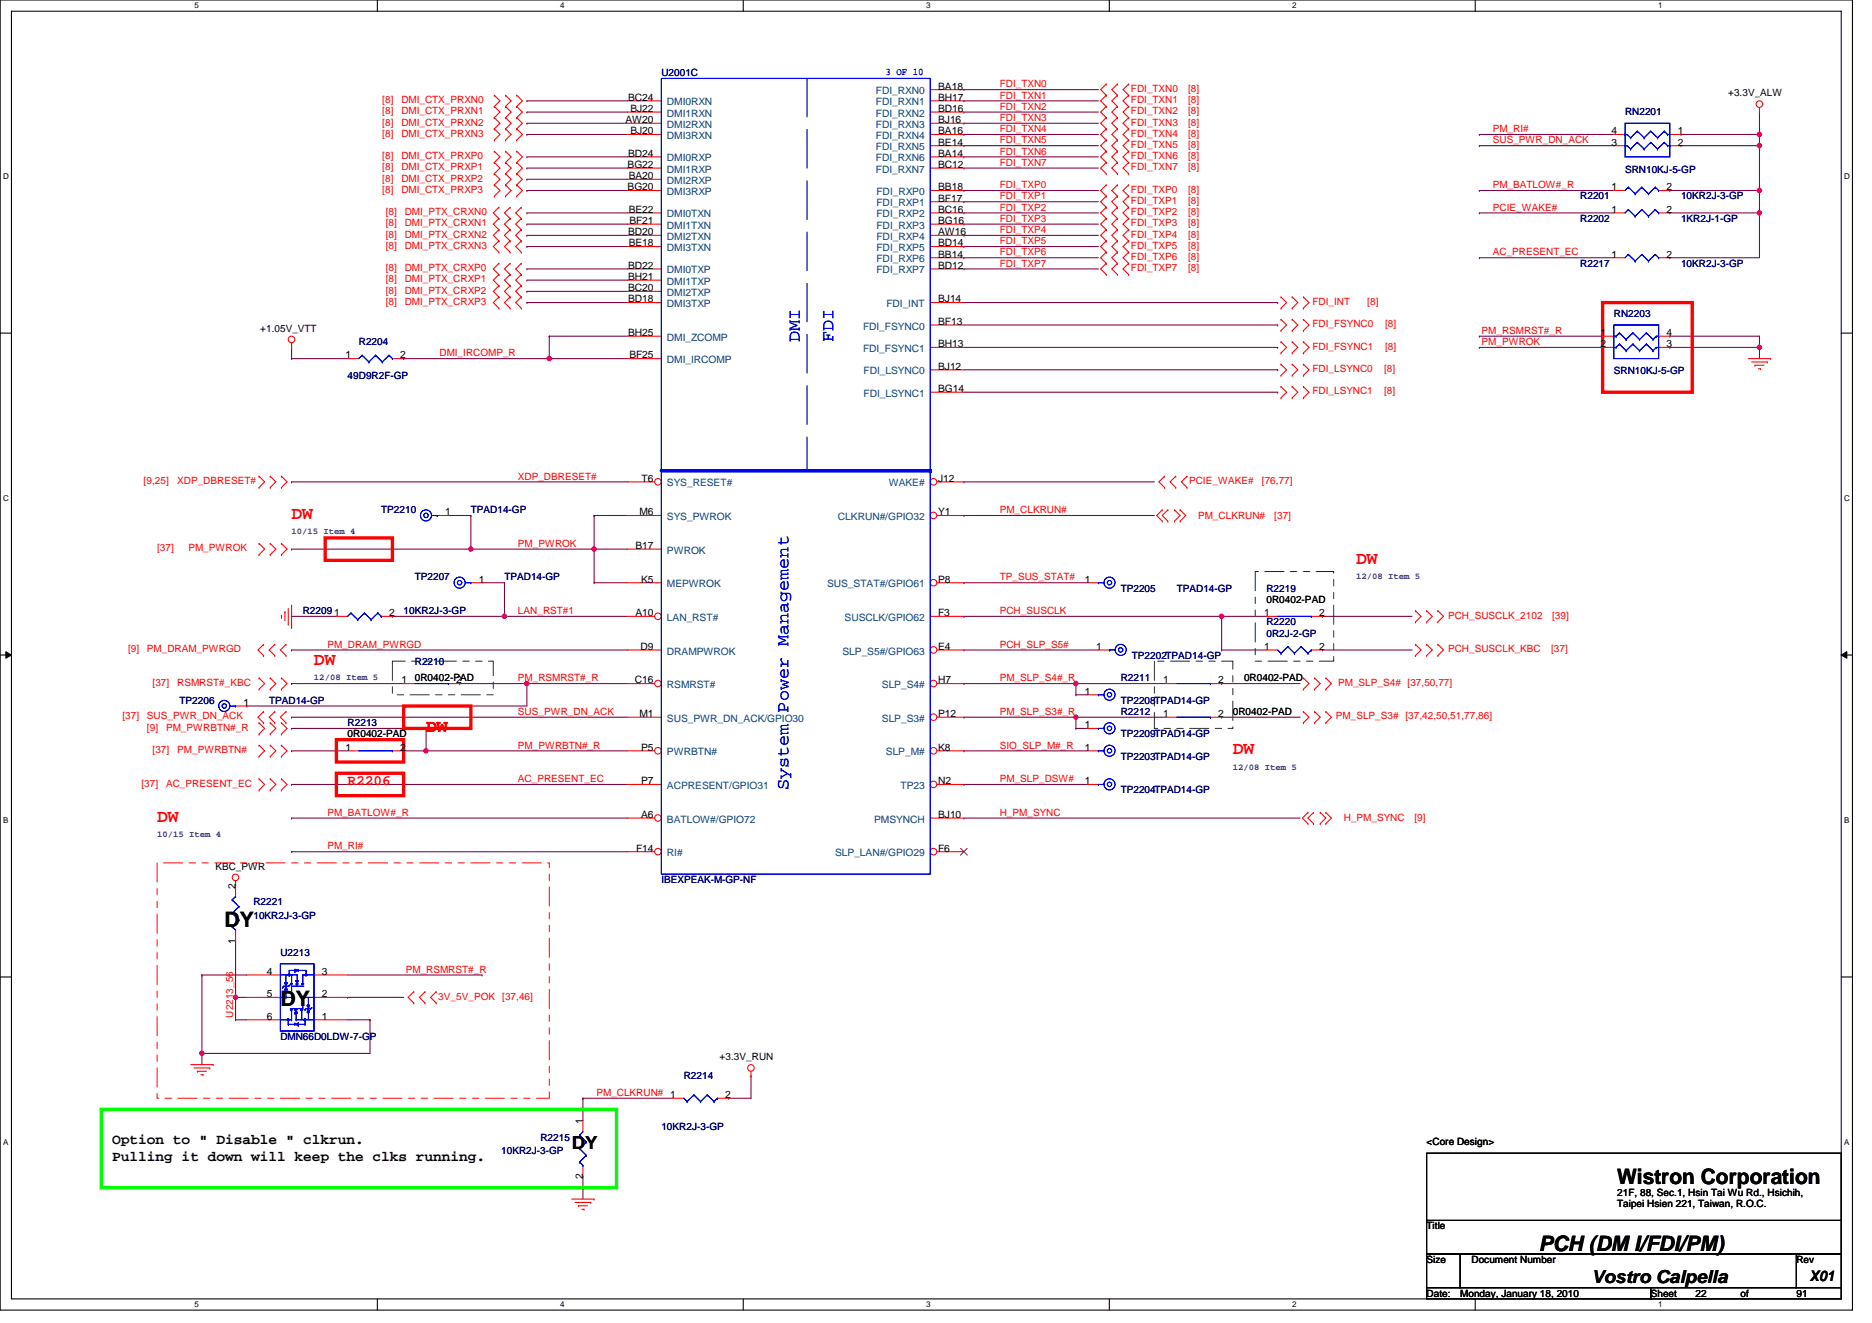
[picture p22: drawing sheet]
<svg xmlns="http://www.w3.org/2000/svg" width="297mm" height="210mm" viewBox="0 0 297 210" stroke-linecap="round" stroke-linejoin="round" font-family="sans-serif">
<defs><g id="words">
<g font-size="3.4">
<text x="35.6" y="147.1">DY</text>
<text x="44.5" y="159.6">DY</text>
<text x="256.6" y="187.9">Wistron Corporation</text>
<text x="244.2" y="198.5">PCH (DM I/FDI/PM)</text>
</g>
<g font-size="2.8" fill="#00f">
<text x="126.9" y="54.2" transform="rotate(-90 126.9 54.2)">DMI</text>
<text x="132.2" y="54.2" transform="rotate(-90 132.2 54.2)">FDI</text>
<text x="125.1" y="125.3" transform="rotate(-90 125.1 125.3)">System Power Management</text>
</g>
<g font-size="2.8" fill="#f00">
<text x="46.3" y="82.4">DW</text>
<text x="215.2" y="89.5">DW</text>
<text x="49.8" y="105.5">DW</text>
<text x="67.6" y="116.1">DW</text>
<text x="195.6" y="119.7">DW</text>
<text x="24.9" y="130.4">DW</text>
</g>
<g font-size="2.8">
<text x="90.7" y="182.2">DY</text>
<text x="252.5" y="203.5">Vostro Calpella</text>
</g>
<text font-size="2.3" fill="#f00" x="55.2" y="124.6">R2206</text>
<g font-size="2.3">
<text x="17.8" y="181.5">Option to &quot; Disable &quot; clkrun.</text>
<text x="17.8" y="184.1">Pulling it down will keep the clks running.</text>
<text x="287.2" y="203.2">X01</text>
</g>
<text font-size="1.6" fill="#00f" x="140.5" y="11.9">3 OF 10</text>
<g font-size="1.6" fill="#f00">
<text x="60.7" y="16.4">[8]</text>
<text x="63.7" y="16.4">DMI_CTX_PRXN0</text>
<text x="158.6" y="15.6">FDI_TXN1</text>
<text x="158.6" y="13.9">FDI_TXN0</text>
<text x="158.6" y="17.4">FDI_TXN2</text>
<text x="179.4" y="14.6">FDI_TXN0</text>
<text x="179.4" y="16.4">FDI_TXN1</text>
<text x="188.5" y="14.6">[8]</text>
<text x="188.5" y="16.4">[8]</text>
<text x="60.7" y="18.1">[8]</text>
<text x="60.7" y="19.9">[8]</text>
<text x="60.7" y="21.7">[8]</text>
<text x="63.7" y="18.1">DMI_CTX_PRXN1</text>
<text x="63.7" y="19.9">DMI_CTX_PRXN2</text>
<text x="63.7" y="21.7">DMI_CTX_PRXN3</text>
<text x="158.6" y="19.2">FDI_TXN3</text>
<text x="158.6" y="22.8">FDI_TXN5</text>
<text x="158.6" y="21">FDI_TXN4</text>
<text x="179.4" y="19.9">FDI_TXN3</text>
<text x="179.4" y="21.7">FDI_TXN4</text>
<text x="179.4" y="23.5">FDI_TXN5</text>
<text x="179.4" y="18.1">FDI_TXN2</text>
<text x="188.5" y="19.9">[8]</text>
<text x="188.5" y="21.7">[8]</text>
<text x="188.5" y="23.5">[8]</text>
<text x="188.5" y="18.1">[8]</text>
<text x="236.9" y="21">PM_RI#</text>
<text x="236.9" y="22.8">SUS_PWR_DN_ACK</text>
<text x="60.7" y="25.3">[8]</text>
<text x="60.7" y="27">[8]</text>
<text x="60.7" y="28.8">[8]</text>
<text x="63.7" y="25.3">DMI_CTX_PRXP0</text>
<text x="63.7" y="27">DMI_CTX_PRXP1</text>
<text x="63.7" y="28.8">DMI_CTX_PRXP2</text>
<text x="158.6" y="29.9">FDI_TXP0</text>
<text x="158.6" y="26.3">FDI_TXN7</text>
<text x="158.6" y="24.5">FDI_TXN6</text>
<text x="179.4" y="25.3">FDI_TXN6</text>
<text x="179.4" y="27">FDI_TXN7</text>
<text x="188.5" y="25.3">[8]</text>
<text x="188.5" y="27">[8]</text>
<text x="236.9" y="29.9">PM_BATLOW#_R</text>
<text x="60.7" y="30.6">[8]</text>
<text x="61.2" y="34.1">[8]</text>
<text x="61.2" y="35.9">[8]</text>
<text x="63.7" y="30.6">DMI_CTX_PRXP3</text>
<text x="64.2" y="34.1">DMI_PTX_CRXN0</text>
<text x="64.2" y="35.9">DMI_PTX_CRXN1</text>
<text x="158.6" y="31.6">FDI_TXP1</text>
<text x="158.6" y="35.2">FDI_TXP3</text>
<text x="158.6" y="33.4">FDI_TXP2</text>
<text x="179.4" y="35.9">FDI_TXP3</text>
<text x="179.4" y="30.6">FDI_TXP0</text>
<text x="179.4" y="32.4">FDI_TXP1</text>
<text x="179.4" y="34.1">FDI_TXP2</text>
<text x="188.5" y="35.9">[8]</text>
<text x="188.5" y="30.6">[8]</text>
<text x="188.5" y="32.4">[8]</text>
<text x="188.5" y="34.1">[8]</text>
<text x="236.9" y="33.4">PCIE_WAKE#</text>
<text x="61.2" y="37.7">[8]</text>
<text x="61.2" y="39.5">[8]</text>
<text x="64.2" y="37.7">DMI_PTX_CRXN2</text>
<text x="64.2" y="39.5">DMI_PTX_CRXN3</text>
<text x="158.6" y="38.8">FDI_TXP5</text>
<text x="158.6" y="37">FDI_TXP4</text>
<text x="158.6" y="40.5">FDI_TXP6</text>
<text x="179.4" y="37.7">FDI_TXP4</text>
<text x="179.4" y="39.5">FDI_TXP5</text>
<text x="179.4" y="41.3">FDI_TXP6</text>
<text x="188.5" y="37.7">[8]</text>
<text x="188.5" y="39.5">[8]</text>
<text x="188.5" y="41.3">[8]</text>
<text x="236.9" y="40.5">AC_PRESENT_EC</text>
<text x="61.2" y="43">[8]</text>
<text x="61.2" y="44.8">[8]</text>
<text x="61.2" y="46.6">[8]</text>
<text x="64.2" y="43">DMI_PTX_CRXP0</text>
<text x="64.2" y="44.8">DMI_PTX_CRXP1</text>
<text x="64.2" y="46.6">DMI_PTX_CRXP2</text>
<text x="158.6" y="42.3">FDI_TXP7</text>
<text x="179.4" y="43">FDI_TXP7</text>
<text x="188.5" y="43">[8]</text>
<text x="61.2" y="48.4">[8]</text>
<text x="64.2" y="48.4">DMI_PTX_CRXP3</text>
<text x="208.2" y="48.4">FDI_INT</text>
<text x="208.2" y="51.9">FDI_FSYNC0</text>
<text x="217" y="48.4">[8]</text>
<text x="219.8" y="51.9">[8]</text>
<text x="235.1" y="53">PM_RSMRST#_R</text>
<text x="69.7" y="56.5">DMI_IRCOMP_R</text>
<text x="208.2" y="55.5">FDI_FSYNC1</text>
<text x="208.2" y="59">FDI_LSYNC0</text>
<text x="219.6" y="59">[8]</text>
<text x="219.8" y="55.5">[8]</text>
<text x="235.1" y="54.8">PM_PWROK</text>
<text x="208.2" y="62.6">FDI_LSYNC1</text>
<text x="219.6" y="62.6">[8]</text>
<text x="22.8" y="76.8">[9,25]</text>
<text x="28.1" y="76.8">XDP_DBRESET#</text>
<text x="82.2" y="76.1">XDP_DBRESET#</text>
<text x="188.7" y="76.8">PCIE_WAKE#</text>
<text x="200.2" y="76.8">[76,77]</text>
<text x="158.6" y="81.4">PM_CLKRUN#</text>
<text x="190.1" y="82.3">PM_CLKRUN#</text>
<text x="202.2" y="82.3">[37]</text>
<text x="24.9" y="87.5">[37]</text>
<text x="29.9" y="87.5">PM_PWROK</text>
<text x="82.2" y="86.8">PM_PWROK</text>
<text x="158.6" y="92.1">TP_SUS_STAT#</text>
<text x="82.2" y="97.4">LAN_RST#1</text>
<text x="158.6" y="97.4">PCH_SUSCLK</text>
<text x="229.8" y="98.1">PCH_SUSCLK_2102</text>
<text x="246.3" y="98.1">[39]</text>
<text x="20.3" y="103.5">[9]</text>
<text x="23.3" y="103.5">PM_DRAM_PWRGD</text>
<text x="52" y="102.8">PM_DRAM_PWRGD</text>
<text x="158.6" y="102.8">PCH_SLP_S5#</text>
<text x="229.8" y="103.5">PCH_SUSCLK_KBC</text>
<text x="246.1" y="103.5">[37]</text>
<text x="24.2" y="108.8">[37]</text>
<text x="28.1" y="108.8">RSMRST#_KBC</text>
<text x="82.2" y="113.4">SUS_PWR_DN_ACK</text>
<text x="82.2" y="108.1">PM_RSMRST#_R</text>
<text x="158.6" y="108.1">PM_SLP_S4#_R</text>
<text x="158.6" y="113.4">PM_SLP_S3#_R</text>
<text x="212.3" y="108.8">PM_SLP_S4# [37,50,77]</text>
<text x="19.4" y="114.2">[37]</text>
<text x="23.3" y="114.2">SUS_PWR_DN_ACK</text>
<text x="23.3" y="115.9">[9]</text>
<text x="24.2" y="119.5">[37]</text>
<text x="26.3" y="115.9">PM_PWRBTN#_R</text>
<text x="28.1" y="119.5">PM_PWRBTN#</text>
<text x="82.2" y="118.8">PM_PWRBTN#_R</text>
<text x="158.6" y="118.8">SIO_SLP_M#_R</text>
<text x="212" y="114.2">PM_SLP_S3# [37,42,50,51,77,86]</text>
<text x="22.4" y="124.8">[37]</text>
<text x="26.3" y="124.8">AC_PRESENT_EC</text>
<text x="82.2" y="124.1">AC_PRESENT_EC</text>
<text x="158.6" y="124.1">PM_SLP_DSW#</text>
<text x="52" y="129.4">PM_BATLOW#_R</text>
<text x="158.6" y="129.4">H_PM_SYNC</text>
<text x="213.2" y="130.3">H_PM_SYNC</text>
<text x="224.4" y="130.3">[9]</text>
<text x="52" y="134.8">PM_RI#</text>
<text x="64.4" y="154.3">PM_RSMRST#_R</text>
<text x="37" y="161.4" transform="rotate(-90 37 161.4)">U2213_56</text>
<text x="69.6" y="158.6">3V_5V_POK</text>
<text x="79.7" y="158.6">[37,46]</text>
<text x="94.6" y="173.9">PM_CLKRUN# 1</text>
</g>
<g font-size="1.6">
<text x="99.7" y="16">BC24</text>
<text x="100" y="17.8">BJ22</text>
<text x="148.9" y="14.2">BA18</text>
<text x="148.9" y="16">BH17</text>
<text x="148.9" y="17.8">BD16</text>
<text x="274.2" y="15.3">+3.3V_ALW</text>
<text x="99.2" y="19.5">AW20</text>
<text x="100" y="21.3">BJ20</text>
<text x="148.9" y="19.5">BJ16</text>
<text x="148.9" y="21.3">BA16</text>
<text x="148.9" y="23.1">BE14</text>
<text x="255.7" y="23.1">3</text>
<text x="255.7" y="21.3">4</text>
<text x="266.2" y="21.3">1</text>
<text x="266.2" y="23.1">2</text>
<text x="99.6" y="26.6">BG22</text>
<text x="99.7" y="24.9">BD24</text>
<text x="99.8" y="28.4">BA20</text>
<text x="148.9" y="24.9">BA14</text>
<text x="148.9" y="26.6">BC12</text>
<text x="99.6" y="30.2">BG20</text>
<text x="99.8" y="33.8">BE22</text>
<text x="99.9" y="35.5">BF21</text>
<text x="148.9" y="30.2">BB18</text>
<text x="148.9" y="32">BF17</text>
<text x="148.9" y="33.8">BC16</text>
<text x="148.9" y="35.5">BG16</text>
<text x="255.7" y="30.2">1</text>
<text x="255.7" y="33.8">1</text>
<text x="264.4" y="30.2">2</text>
<text x="264.4" y="33.8">2</text>
<text x="99.7" y="37.3">BD20</text>
<text x="99.8" y="39.1">BE18</text>
<text x="148.9" y="37.3">AW16</text>
<text x="148.9" y="39.1">BD14</text>
<text x="148.9" y="40.9">BB14</text>
<text x="255.7" y="40.9">1</text>
<text x="264.4" y="40.9">2</text>
<text x="99.7" y="42.7">BD22</text>
<text x="99.7" y="44.4">BH21</text>
<text x="99.7" y="46.2">BC20</text>
<text x="99.7" y="48">BD18</text>
<text x="148.9" y="42.7">BD12</text>
<text x="148.9" y="48">BJ14</text>
<text x="41.3" y="52.6">+1.05V_VTT</text>
<text x="99.7" y="53.3">BH25</text>
<text x="148.9" y="51.5">BF13</text>
<text x="253.9" y="53.3">1</text>
<text x="264.4" y="53.3">4</text>
<text x="54.8" y="56.9">1</text>
<text x="63.5" y="56.9">2</text>
<text x="99.9" y="56.9">BF25</text>
<text x="148.9" y="55.1">BH13</text>
<text x="148.9" y="58.7">BJ12</text>
<text x="253.9" y="55.1">2</text>
<text x="264.4" y="55.1">3</text>
<text x="148.9" y="62.2">BG14</text>
<text x="101.8" y="76.4">T6</text>
<text x="148.9" y="76.4">J12</text>
<text x="70.6" y="81.8">1</text>
<text x="101.5" y="81.8">M6</text>
<text x="148.9" y="81.8">Y1</text>
<text x="100.8" y="87.1">B17</text>
<text x="76" y="92.4">1</text>
<text x="101.7" y="92.4">K5</text>
<text x="148.9" y="92.4">P8</text>
<text x="172.1" y="92.4">1</text>
<text x="201" y="95.7">0R0402-PAD</text>
<text x="53" y="97.8">1</text>
<text x="61.7" y="97.8">2</text>
<text x="100.8" y="97.8">A10</text>
<text x="148.9" y="97.8">F3</text>
<text x="200.6" y="97.8">1</text>
<text x="209.3" y="97.8">2</text>
<text x="101.6" y="103.1">D9</text>
<text x="148.9" y="103.1">E4</text>
<text x="173.9" y="103.1">1</text>
<text x="200.6" y="103.1">1</text>
<text x="209.3" y="103.1">2</text>
<text x="38.6" y="112">1</text>
<text x="63.7" y="108.4">1</text>
<text x="65.8" y="108.1">0R0402-PAD</text>
<text x="72.4" y="108.4">2</text>
<text x="100.8" y="108.4">C16</text>
<text x="101.5" y="113.8">M1</text>
<text x="148.9" y="113.8">P12</text>
<text x="148.9" y="108.4">H7</text>
<text x="172.1" y="110.2">1</text>
<text x="184.6" y="108.4">1</text>
<text x="184.6" y="113.8">1</text>
<text x="193.3" y="108.4">2</text>
<text x="193.3" y="113.8">2</text>
<text x="195.6" y="113.4">0R0402-PAD</text>
<text x="197.4" y="108.1">0R0402-PAD</text>
<text x="54.8" y="119.1">1</text>
<text x="55.2" y="117">0R0402-PAD</text>
<text x="63.5" y="119.1">2</text>
<text x="101.7" y="119.1">P5</text>
<text x="148.9" y="119.1">K8</text>
<text x="172.1" y="115.5">1</text>
<text x="172.1" y="119.1">1</text>
<text x="101.7" y="124.4">P7</text>
<text x="148.9" y="124.4">N2</text>
<text x="172.1" y="124.4">1</text>
<text x="101.7" y="129.8">A6</text>
<text x="148.9" y="129.8">BJ10</text>
<text x="34.2" y="138">KBC_PWR</text>
<text x="100.9" y="135.1">F14</text>
<text x="148.9" y="135.1">F6</text>
<text x="37.4" y="141" transform="rotate(-90 37.4 141)">2</text>
<text x="37.4" y="149.7" transform="rotate(-90 37.4 149.7)">1</text>
<text x="42.4" y="154.7">4</text>
<text x="51.1" y="154.7">3</text>
<text x="42.4" y="158.2">5</text>
<text x="42.4" y="161.8">6</text>
<text x="51.1" y="161.8">1</text>
<text x="51.1" y="158.2">2</text>
<text x="114.2" y="168.2">+3.3V_RUN</text>
<text x="92.5" y="178.3" transform="rotate(-90 92.5 178.3)">1</text>
<text x="115.1" y="174.2">2</text>
<text x="226.4" y="181.7">&lt;Core Design&gt;</text>
<text x="92.5" y="187.1" transform="rotate(-90 92.5 187.1)">2</text>
<text x="256.6" y="189.7">21F, 88, Sec.1, Hsin Tai Wu Rd., Hsichih,</text>
<text x="256.6" y="191.5">Taipei Hsien 221, Taiwan, R.O.C.</text>
<text x="226.4" y="195.1">Title</text>
<text x="226.4" y="200.4">Size</text>
<text x="233.5" y="200.4">Document Number</text>
<text x="285" y="200.4">Rev</text>
<text x="226.4" y="205.7">Date:</text>
<text x="231.7" y="205.7">Monday, January 18, 2010</text>
<text x="261.9" y="205.7">Sheet</text>
<text x="269" y="205.7">22</text>
<text x="276.2" y="205.7">of</text>
<text x="285" y="205.7">91</text>
</g>
<g font-size="1.6" fill="#000080">
<text x="104.9" y="12.1">U2001C</text>
<text x="257.8" y="18.3">RN2201</text>
<text x="257.8" y="27.4">SRN10KJ-5-GP</text>
<text x="250.7" y="31.6">R2201</text>
<text x="250.7" y="35.2">R2202</text>
<text x="266.7" y="31.6">10KR2J-3-GP</text>
<text x="266.7" y="35.2">1KR2J-1-GP</text>
<text x="250.7" y="42.3">R2217</text>
<text x="266.7" y="42.3">10KR2J-3-GP</text>
<text x="256.1" y="50.3">RN2203</text>
<text x="56.9" y="54.8">R2204</text>
<text x="256.1" y="59.4">SRN10KJ-5-GP</text>
<text x="55.2" y="60.1">49D9R2F-GP</text>
<text x="60.5" y="81.4">TP2210</text>
<text x="74.7" y="81.4">TPAD14-GP</text>
<text x="65.8" y="92.1">TP2207</text>
<text x="80" y="92.1">TPAD14-GP</text>
<text x="177.8" y="93.9">TP2205</text>
<text x="186.7" y="93.9">TPAD14-GP</text>
<text x="201" y="93.9">R2219</text>
<text x="48" y="97.4">R2209</text>
<text x="64" y="97.4">10KR2J-3-GP</text>
<text x="201" y="99.2">R2220</text>
<text x="201" y="101">0R2J-2-GP</text>
<text x="65.8" y="105.4">R2210</text>
<text x="179.6" y="104.5">TP2202TPAD14-GP</text>
<text x="28.5" y="111.7">TP2206</text>
<text x="42.7" y="111.7">TPAD14-GP</text>
<text x="177.8" y="108.1">R2211</text>
<text x="177.8" y="111.7">TP2208TPAD14-GP</text>
<text x="177.8" y="113.4">R2212</text>
<text x="55.2" y="115.2">R2213</text>
<text x="177.8" y="117">TP2209TPAD14-GP</text>
<text x="177.8" y="125.9">TP2204TPAD14-GP</text>
<text x="177.8" y="120.5">TP2203TPAD14-GP</text>
<text x="40.2" y="143.7">R2221</text>
<text x="104.9" y="140.1">IBEXPEAK-M-GP-NF</text>
<text x="40.2" y="145.8">10KR2J-3-GP</text>
<text x="44.5" y="151.7">U2213</text>
<text x="44.5" y="165">DMN66D0LDW-7-GP</text>
<text x="108.5" y="171.2">R2214</text>
<text x="104.9" y="179.2">10KR2J-3-GP</text>
<text x="79.5" y="183.1">10KR2J-3-GP</text>
<text x="85.7" y="181">R2215</text>
</g>
<g font-size="1.6" fill="#004080">
<text x="105.8" y="16.7">DMI0RXN</text>
<text x="139" y="14.9">FDI_RXN0</text>
<text x="139" y="16.7">FDI_RXN1</text>
<text x="105.8" y="18.5">DMI1RXN</text>
<text x="105.8" y="20.3">DMI2RXN</text>
<text x="105.8" y="22.1">DMI3RXN</text>
<text x="139" y="18.5">FDI_RXN2</text>
<text x="139" y="20.3">FDI_RXN3</text>
<text x="139" y="22.1">FDI_RXN4</text>
<text x="139" y="23.8">FDI_RXN5</text>
<text x="105.8" y="25.6">DMI0RXP</text>
<text x="105.8" y="27.4">DMI1RXP</text>
<text x="105.8" y="29.2">DMI2RXP</text>
<text x="139" y="25.6">FDI_RXN6</text>
<text x="139" y="27.4">FDI_RXN7</text>
<text x="105.8" y="30.9">DMI3RXP</text>
<text x="105.8" y="34.5">DMI0TXN</text>
<text x="139.1" y="30.9">FDI_RXP0</text>
<text x="139.1" y="32.7">FDI_RXP1</text>
<text x="139.1" y="34.5">FDI_RXP2</text>
<text x="105.8" y="36.3">DMI1TXN</text>
<text x="105.8" y="38.1">DMI2TXN</text>
<text x="105.8" y="39.8">DMI3TXN</text>
<text x="139.1" y="36.3">FDI_RXP3</text>
<text x="139.1" y="38.1">FDI_RXP4</text>
<text x="139.1" y="39.8">FDI_RXP5</text>
<text x="139.1" y="41.6">FDI_RXP6</text>
<text x="105.8" y="43.4">DMI0TXP</text>
<text x="105.8" y="45.2">DMI1TXP</text>
<text x="105.8" y="46.9">DMI2TXP</text>
<text x="139.1" y="43.4">FDI_RXP7</text>
<text x="105.8" y="48.7">DMI3TXP</text>
<text x="136.9" y="52.3">FDI_FSYNC0</text>
<text x="140.6" y="48.7">FDI_INT</text>
<text x="105.8" y="54.1">DMI_ZCOMP</text>
<text x="105.8" y="57.6">DMI_IRCOMP</text>
<text x="136.9" y="55.8">FDI_FSYNC1</text>
<text x="137" y="59.4">FDI_LSYNC0</text>
<text x="137" y="62.9">FDI_LSYNC1</text>
<text x="105.8" y="77.2">SYS_RESET#</text>
<text x="141" y="77.2">WAKE#</text>
<text x="105.8" y="82.5">SYS_PWROK</text>
<text x="133" y="82.5">CLKRUN#/GPIO32</text>
<text x="105.8" y="87.8">PWROK</text>
<text x="105.8" y="93.2">MEPWROK</text>
<text x="131.2" y="93.2">SUS_STAT#/GPIO61</text>
<text x="105.8" y="98.5">LAN_RST#</text>
<text x="134" y="98.5">SUSCLK/GPIO62</text>
<text x="105.8" y="103.8">DRAMPWROK</text>
<text x="133.7" y="103.8">SLP_S5#/GPIO63</text>
<text x="105.8" y="109.2">RSMRST#</text>
<text x="139.9" y="109.2">SLP_S4#</text>
<text x="105.8" y="119.8">PWRBTN#</text>
<text x="105.8" y="114.5">SUS_PWR_DN_ACK/GPIO30</text>
<text x="139.9" y="114.5">SLP_S3#</text>
<text x="140.6" y="119.8">SLP_M#</text>
<text x="105.8" y="125.2">ACPRESENT/GPIO31</text>
<text x="142.9" y="125.2">TP23</text>
<text x="105.8" y="130.5">BATLOW#/GPIO72</text>
<text x="138.7" y="130.5">PMSYNCH</text>
<text x="105.8" y="135.8">RI#</text>
<text x="132.5" y="135.8">SLP_LAN#/GPIO29</text>
</g>
<g font-size="1.4" fill="#400080">
<text x="46.3" y="84.8">10/15 Item 4</text>
<text x="215.2" y="91.9">12/08 Item 5</text>
<text x="49.8" y="107.9">12/08 Item 5</text>
<text x="195.6" y="122.1">12/08 Item 5</text>
<text x="24.9" y="132.8">10/15 Item 4</text>
</g>
<g font-size="1.3">
<text x="30.8" y="1.3">5</text>
<text x="88.9" y="1.3">4</text>
<text x="147" y="1.3">3</text>
<text x="205" y="1.3">2</text>
<text x="263.1" y="1.3">1</text>
<text x=".5" y="28.4">D</text>
<text x="292.6" y="28.4">D</text>
<text x=".5" y="79.5">C</text>
<text x="292.6" y="79.5">C</text>
<text x=".5" y="130.6">B</text>
<text x="292.6" y="130.6">B</text>
<text x=".5" y="181.7">A</text>
<text x="292.6" y="181.7">A</text>
<text x="30.8" y="207.4">5</text>
<text x="88.9" y="207.4">4</text>
<text x="147" y="207.4">3</text>
<text x="205" y="207.4">2</text>
<text x="263.1" y="207.4">1</text>
</g>
</g></defs>
<path d="M0 0h293.9v207.9h-293.9zM1.8 1.8h290.4v204.3h-290.4z" fill="none" stroke="#000" stroke-width=".17"/>
<g fill="#fff">
<path d="M30.8 .2h.7v1.4h-.7z"/>
<path d="M30.8 206.3h.7v1.4h-.7z"/>
</g>
<path d="M59.9 0v1.8M59.9 206.1v1.8" fill="none" stroke="#000" stroke-width=".17"/>
<g fill="#fff">
<path d="M88.9 .2h.7v1.4h-.7z"/>
<path d="M88.9 206.3h.7v1.4h-.7z"/>
</g>
<path d="M117.9 0v1.8M117.9 206.1v1.8" fill="none" stroke="#000" stroke-width=".17"/>
<g fill="#fff">
<path d="M147 .2h.7v1.4h-.7z"/>
<path d="M147 206.3h.7v1.4h-.7z"/>
</g>
<path d="M176 0v1.8M176 206.1v1.8" fill="none" stroke="#000" stroke-width=".17"/>
<g fill="#fff">
<path d="M205 .2h.7v1.4h-.7z"/>
<path d="M205 206.3h.7v1.4h-.7z"/>
</g>
<path d="M234.1 0v1.8M234.1 206.1v1.8" fill="none" stroke="#000" stroke-width=".17"/>
<g fill="#fff">
<path d="M263.1 .2h.7v1.4h-.7z"/>
<path d="M263.1 206.3h.7v1.4h-.7z"/>
<path d="M.5 27.3h.9v1.4h-.9z"/>
<path d="M292.6 27.3h.9v1.4h-.9z"/>
<path d="M.5 78.4h.9v1.4h-.9z"/>
<path d="M292.6 78.4h.9v1.4h-.9z"/>
</g>
<path d="M0 52.9h1.8M292.2 52.9h1.7" fill="none" stroke="#000" stroke-width=".17"/>
<g fill="#fff">
<path d="M.5 129.5h.8v1.4h-.8z"/>
<path d="M292.6 129.5h.9v1.4h-.9z"/>
</g>
<path d="M0 103.9h1.8M292.2 103.9h1.7" fill="none" stroke="#000" stroke-width=".17"/>
<path d="M.9 103.4l.9 .5-.9 .5zM292.2 103.9l.8-.5v1z" fill="#000"/>
<path d="M.9 103.4l.9 .5-.9 .5zM292.2 103.9l.8-.5v1z" fill="none" stroke="#000" stroke-width=".16"/>
<g fill="#fff">
<path d="M.5 180.5h.8v1.4h-.8z"/>
<path d="M292.6 180.5h.9v1.4h-.9z"/>
</g>
<path d="M0 155h1.8M292.2 155h1.7" fill="none" stroke="#000" stroke-width=".17"/>
<path d="M265 30.2h.1M265 30.2h14.2" fill="none" stroke="#800040" stroke-width=".17"/>
<circle cx="279.2" cy="30.2" r=".35" fill="#f0f"/>
<circle cx="279.2" cy="30.2" r=".35" fill="none" stroke="#f0f" stroke-width=".17"/>
<path d="M279.2 30.2h.1M279.2 30.2v3.6M87.2 56.9h.1M87.2 56.9h12.4" fill="none" stroke="#800040" stroke-width=".17"/>
<circle cx="87.1" cy="56.9" r=".35" fill="#f0f"/>
<circle cx="87.1" cy="56.9" r=".35" fill="none" stroke="#f0f" stroke-width=".17"/>
<path d="M170.7 113.8h.1M170.7 113.8h14.3" fill="none" stroke="#800040" stroke-width=".17"/>
<circle cx="170.7" cy="113.8" r=".35" fill="#f0f"/>
<circle cx="170.7" cy="113.8" r=".35" fill="none" stroke="#f0f" stroke-width=".17"/>
<path d="M266.7 21.3h.1M266.7 21.3h12.5M279.2 21.3h.1M279.2 21.3v1.8" fill="none" stroke="#800040" stroke-width=".17"/>
<circle cx="279.2" cy="21.3" r=".35" fill="#f0f"/>
<circle cx="279.2" cy="21.3" r=".35" fill="none" stroke="#f0f" stroke-width=".17"/>
<g fill="none" stroke="#800040" stroke-width=".17">
<path d="M83.6 16h.1M83.6 16h16M83.6 24.9h.1M83.6 26.7h.1M83.6 28.4h.1M83.6 30.2h.1M83.6 24.9h16M83.6 26.7h16M83.6 28.4h16M83.6 30.2h16M87.2 53.3h.1M87.2 53.3h12.4"/>
<path d="M46.3 108.5h.1M46.3 108.5h17.7M83.6 108.5h.1M83.6 108.5h16"/>
</g>
<circle cx="83.6" cy="108.4" r=".35" fill="#f0f"/>
<circle cx="83.6" cy="108.4" r=".35" fill="none" stroke="#f0f" stroke-width=".17"/>
<g fill="none" stroke="#800040" stroke-width=".17">
<path d="M83.6 17.8h.1M83.6 17.8h16M265 33.8h.1M265 33.8h14.2M64 56.9h.1M87.2 53.3h.1M87.2 53.3v3.6h-23.2M80 97.8h.1M80 97.8h19.6M152.9 81.8h.1M152.9 81.8h30.3M152.9 119.1h.1"/>
<path d="M152.9 103.1h.1M152.9 119.1h19.6M152.9 103.1h21.4M193.8 113.8h.1M193.8 108.5h.1M193.8 113.8h12.5M193.8 108.5h12.5M46.3 135.1h.1M46.3 129.8h.1M46.3 135.1h53.3M46.3 129.8h53.3M152.9 124.5h.1"/>
<path d="M152.9 124.5h19.6M119.2 170.7h.1M119.2 170.7v3.5"/>
</g>
<circle cx="80" cy="97.8" r=".35" fill="#f0f"/>
<circle cx="80" cy="97.8" r=".35" fill="none" stroke="#f0f" stroke-width=".17"/>
<g fill="none" stroke="#800040" stroke-width=".17">
<path d="M83.6 33.8h.1M83.6 35.6h.1M83.6 37.3h.1M83.6 39.1h.1M83.6 33.8h16M83.6 35.6h16M83.6 37.3h16M83.6 39.1h16M234.7 33.8h.1M234.7 21.3h.1M234.7 30.2h.1M234.7 23.1h.1"/>
<path d="M234.7 33.8h21.4M234.7 21.3h21.4M234.7 30.2h21.4M234.7 23.1h21.4M266.7 23.1h.1M266.7 23.1h12.5M46.3 55.1h.1M46.3 56.9h.1M46.3 55.1v1.8M46.3 56.9h8.9M83.6 42.7h.1M83.6 44.4h.1"/>
<path d="M83.6 46.2h.1M83.6 48h.1M83.6 42.7h16M83.6 44.4h16M83.6 46.2h16M83.6 48h16M152.9 76.5h.1M152.9 76.5h30.3M46.3 97.8h.1M46.3 97.8h7.1M94.3 81.8h.1M94.3 81.8h5.3"/>
<path d="M94.3 81.8v5.3M46.3 103.1h.1M46.3 103.1h53.3M170.7 108.5h.1M170.7 108.5h14.3M152.9 129.8h.1M152.9 129.8h53.4M92.5 174.2h.1M92.5 174.2h14.2M115.6 174.2h.1M115.6 174.2h3.6"/>
</g>
<circle cx="170.7" cy="108.4" r=".35" fill="#f0f"/>
<circle cx="170.7" cy="108.4" r=".35" fill="none" stroke="#f0f" stroke-width=".17"/>
<path d="M94.3 87.1h.1M94.3 87.1h5.3" fill="none" stroke="#800040" stroke-width=".17"/>
<circle cx="94.3" cy="87.1" r=".35" fill="#f0f"/>
<circle cx="94.3" cy="87.1" r=".35" fill="none" stroke="#f0f" stroke-width=".17"/>
<g fill="none" stroke="#800040" stroke-width=".17">
<path d="M83.6 19.6h.1M83.6 19.6h16M279.2 17.8h.1M279.2 17.8v3.5M83.6 21.3h.1M83.6 21.3h16M279.2 23.1h.1M279.2 23.1v7.1M94.3 92.5h.1M94.3 87.1h.1M94.3 92.5h5.3M94.3 87.1v5.4"/>
<path d="M92.5 174.2h.1M92.5 174.2v3.6M92.5 186.7h.1M92.5 186.7v3.5"/>
</g>
<circle cx="279.2" cy="23.1" r=".35" fill="#f0f"/>
<circle cx="279.2" cy="23.1" r=".35" fill="none" stroke="#f0f" stroke-width=".17"/>
<path d="M74.7 87.1h.1M74.7 87.1h19.6" fill="none" stroke="#800040" stroke-width=".17"/>
<circle cx="74.7" cy="87.1" r=".35" fill="#f0f"/>
<circle cx="74.7" cy="87.1" r=".35" fill="none" stroke="#f0f" stroke-width=".17"/>
<g fill="none" stroke="#800040" stroke-width=".17">
<path d="M152.9 16h.1M152.9 14.2h.1M152.9 19.6h.1M152.9 17.8h.1M152.9 16h21.4M152.9 14.2h21.4M152.9 19.6h21.4M152.9 17.8h21.4M152.9 32h.1M152.9 30.2h.1M152.9 35.6h.1M152.9 33.8h.1"/>
<path d="M152.9 39.1h.1M152.9 37.3h.1M152.9 23.1h.1M152.9 21.3h.1M152.9 26.7h.1M152.9 24.9h.1M152.9 32h21.4M152.9 30.2h21.4M152.9 35.6h21.4M152.9 33.8h21.4M152.9 39.1h21.4M152.9 37.3h21.4"/>
<path d="M152.9 23.1h21.4M152.9 21.3h21.4M152.9 26.7h21.4M152.9 24.9h21.4M279.2 33.8h.1M279.2 33.8v7.1h-14.2M152.9 42.7h.1M152.9 40.9h.1M152.9 42.7h21.4M152.9 40.9h21.4M234.7 40.9h.1M234.7 40.9h21.4"/>
<path d="M265 40.9h.1M46.3 113.8h.1M46.3 113.8h53.3M46.3 124.5h.1M46.3 124.5h53.3"/>
</g>
<circle cx="279.2" cy="33.8" r=".35" fill="#f0f"/>
<circle cx="279.2" cy="33.8" r=".35" fill="none" stroke="#f0f" stroke-width=".17"/>
<path d="M46.3 76.5h.1M46.3 76.5h53.3M193.8 97.8h.1M193.8 97.8h7.2M209.8 103.1h.1M209.8 103.1h14.3" fill="none" stroke="#800040" stroke-width=".17"/>
<circle cx="193.8" cy="97.8" r=".35" fill="#f0f"/>
<circle cx="193.8" cy="97.8" r=".35" fill="none" stroke="#f0f" stroke-width=".17"/>
<g fill="none" stroke="#800040" stroke-width=".17">
<path d="M152.9 55.1h49.8M152.9 58.7h49.8M152.9 48h49.8M152.9 51.6h49.8M202.7 55.1h.1M202.7 58.7h.1M202.7 48h.1M202.7 51.6h.1M265 55.1h.1M265 55.1h14.2M279.2 55.1h.1M279.2 55.1v1.8"/>
<path d="M152.9 62.2h49.8M202.7 62.2h.1M152.9 97.8h.1M152.9 92.5h.1M152.9 97.8h40.9M152.9 92.5h19.6M193.8 97.8h.1M193.8 97.8v5.3M209.8 97.8h.1M209.8 97.8h14.3M193.8 103.1h.1M193.8 103.1h7.2"/>
</g>
<circle cx="279.2" cy="55.1" r=".35" fill="#f0f"/>
<circle cx="279.2" cy="55.1" r=".35" fill="none" stroke="#f0f" stroke-width=".17"/>
<path d="M265 53.3h.1M265 53.3h14.2M279.2 53.3h.1M279.2 53.3v1.8M32 167.1h.1M32 167.1h26.7M32 167.1v1.8" fill="none" stroke="#800040" stroke-width=".17"/>
<circle cx="32" cy="167.1" r=".35" fill="#f0f"/>
<circle cx="32" cy="167.1" r=".35" fill="none" stroke="#f0f" stroke-width=".17"/>
<path d="M32 154.7h.1M32 154.7h7.2M32 154.7v12.4M37.4 158.2h.1M37.4 158.2v3.6M37.4 161.8h.1M37.4 161.8h1.8M55.2 161.8h3.5M58.7 161.8h.1" fill="none" stroke="#800040" stroke-width=".17"/>
<circle cx="37.4" cy="158.2" r=".35" fill="#f0f"/>
<circle cx="37.4" cy="158.2" r=".35" fill="none" stroke="#f0f" stroke-width=".17"/>
<g fill="none" stroke="#800040" stroke-width=".17">
<path d="M234.7 53.3h.1M234.7 55.1h.1M234.7 53.3h19.6M234.7 55.1h19.6M46.3 87.1h.1M46.3 87.1h28.4M62.3 97.8h.1M62.3 97.8h17.7M71.2 81.8h3.5M74.7 81.8h.1M74.7 87.1h.1M74.7 81.8v5.3"/>
<path d="M76.5 92.5h3.5M80 92.5h.1M80 97.8h.1M80 92.5v5.3M39.2 112h.1M67.6 119.1h.1M67.6 119.1h32M72.9 108.5h.1M72.9 108.5h10.7M83.6 108.5h.1M83.6 108.5v3.5h-44.4M152.9 108.5h.1"/>
<path d="M152.9 113.8h.1M152.9 108.5h17.8M152.9 113.8h17.8M170.7 110.2h.1M170.7 108.5h.1M170.7 115.6h.1M170.7 113.8h.1M170.7 110.2h1.8M170.7 108.5v1.7M170.7 113.8v1.8M170.7 115.6h1.8M37.4 158.2h.1"/>
<path d="M37.4 149.4h.1M37.4 158.2h1.8M37.4 149.4v8.8M55.2 158.2h.1M55.2 158.2h8.8M55.2 154.7h21.3M76.5 154.7h.1M58.7 161.8h.1M58.7 161.8v5.3"/>
</g>
<circle cx="67.6" cy="119.1" r=".35" fill="#f0f"/>
<circle cx="67.6" cy="119.1" r=".35" fill="none" stroke="#f0f" stroke-width=".17"/>
<path d="M46.3 119.1h.1M46.3 115.6h.1M46.3 119.1h8.9M46.3 115.6h21.3v3.5M64 119.1h3.6M67.6 119.1h.1" fill="none" stroke="#800040" stroke-width=".17"/>
<g fill="none" stroke="#f00" stroke-width=".17">
<path d="M78.4 16.9h.1M78.4 15.1h.1M78.4 18.7h.1M78.4 16.9l.9 .9-.9 .9M78.4 15.1l.9 .9-.9 .9M78.4 18.7l.9 .9-.9 .8M80.2 15.1h.1M80.2 16.9h.1M80.2 18.7h.1M80.2 15.1l.9 .9-.9 .9M80.2 16.9l.9 .9-.9 .9M80.2 18.7l.9 .9-.9 .8"/>
<path d="M82 16.9h.1M82 15.1h.1M82 18.7h.1M82 16.9l.9 .9-.9 .9M82 18.7l.9 .9-.9 .8M82 15.1l.9 .9-.9 .9M99.6 16h5.3M99.6 17.8h5.3M99.6 19.6h5.3M147.6 16h5.3M147.6 17.8h5.3M147.6 19.6h5.3"/>
<path d="M147.6 14.2h5.3M175.5 18.7h.1M175.5 13.3h.1M175.5 15.1h.1M175.5 16.9h.1M175.5 16.9l-.9 .9 .9 .9M175.5 15.1l-.9 .9 .9 .9M175.5 18.7l-.9 .9 .9 .8M175.5 13.3l-.9 .9 .9 .9M177.3 18.7h.1M177.3 15.1h.1M177.3 13.3h.1"/>
<path d="M177.3 16.9h.1M177.3 18.7l-.9 .9 .9 .8M177.3 16.9l-.9 .9 .9 .9M177.3 13.3l-.9 .9 .9 .9M177.3 15.1l-.9 .9 .9 .9M179.1 18.7h.1M179.1 13.3h.1M179.1 15.1h.1M179.1 16.9h.1M179.1 16.9l-.9 .9 .9 .9M179.1 18.7l-.9 .9 .9 .8M179.1 15.1l-.9 .9 .9 .9"/>
<path d="M179.1 13.3l-.9 .9 .9 .9M279.2 17.8h.1M279.2 17.1v.7M78.4 25.8h.1M78.4 24h.1M78.4 27.6h.1M78.4 29.3h.1M78.4 31.1h.1M78.4 20.4h.1M78.4 22.2h.1M78.4 25.8l.9 .9-.9 .9M78.4 24l.9 .9-.9 .9"/>
<path d="M78.4 27.6l.9 .8-.9 .9M78.4 20.4l.9 .9-.9 .9M78.4 29.3l.9 .9-.9 .9M79.2 34.7h.1M79.2 32.9h.1M79.2 36.4h.1M79.2 38.2h.1M79.2 34.7l-.9 .9 .9 .8M79.2 36.4l-.9 .9 .9 .9M79.2 32.9l-.9 .9 .9 .9M79.2 38.2l-.9 .9 .9 .9M80.2 24h.1"/>
<path d="M80.2 25.8h.1M80.2 27.6h.1M80.2 29.3h.1M80.2 31.1h.1M80.2 20.4h.1M80.2 22.2h.1M80.2 24l.9 .9-.9 .9M80.2 25.8l.9 .9-.9 .9M80.2 27.6l.9 .8-.9 .9M80.2 29.3l.9 .9-.9 .9M80.2 20.4l.9 .9-.9 .9M80.9 32.9h.1"/>
<path d="M80.9 34.7h.1M80.9 36.4h.1M80.9 38.2h.1M80.9 32.9l-.9 .9 .9 .9M80.9 34.7l-.9 .9 .9 .8M80.9 36.4l-.9 .9 .9 .9M80.9 38.2l-.9 .9 .9 .9M82 25.8h.1M82 24h.1M82 27.6h.1M82 29.3h.1M82 31.1h.1"/>
<path d="M82 20.4h.1M82 22.2h.1M82 25.8l.9 .9-.9 .9M82 20.4l.9 .9-.9 .9M82 27.6l.9 .8-.9 .9M82 24l.9 .9-.9 .9M82 29.3l.9 .9-.9 .9M82.7 34.7h.1M82.7 32.9h.1M82.7 36.4h.1M82.7 38.2h.1M82.7 34.7l-.9 .9 .9 .8"/>
<path d="M82.7 32.9l-.9 .9 .9 .9M82.7 36.4l-.9 .9 .9 .9M82.7 38.2l-.9 .9 .9 .9M99.6 21.3h5.3M99.6 30.2h5.3M99.6 24.9h5.3M99.6 26.7h5.3M99.6 28.4h5.3M99.6 33.8h5.3M99.6 35.6h5.3M99.6 37.3h5.3M99.6 39.1h5.3"/>
<path d="M147.6 21.3h5.3M147.6 23.1h5.3M147.6 30.2h5.3M147.6 24.9h5.3M147.6 26.7h5.3M147.6 33.8h5.3M147.6 35.6h5.3M147.6 37.3h5.3M147.6 39.1h5.3M147.6 32h5.3M175.5 24h.1M175.5 25.8h.1"/>
<path d="M175.5 34.7h.1M175.5 36.4h.1M175.5 38.2h.1M175.5 20.4h.1M175.5 27.6h.1M175.5 22.2h.1M175.5 29.3h.1M175.5 31.1h.1M175.5 32.9h.1M175.5 22.2l-.9 .9 .9 .9M175.5 25.8l-.9 .9 .9 .9M175.5 20.4l-.9 .9 .9 .9"/>
<path d="M175.5 24l-.9 .9 .9 .9M175.5 32.9l-.9 .9 .9 .9M175.5 36.4l-.9 .9 .9 .9M175.5 38.2l-.9 .9 .9 .9M175.5 31.1l-.9 .9 .9 .9M175.5 34.7l-.9 .9 .9 .8M175.5 29.3l-.9 .9 .9 .9M177.3 25.8h.1M177.3 24h.1M177.3 36.4h.1M177.3 34.7h.1M177.3 38.2h.1"/>
<path d="M177.3 20.4h.1M177.3 27.6h.1M177.3 22.2h.1M177.3 31.1h.1M177.3 29.3h.1M177.3 32.9h.1M177.3 24l-.9 .9 .9 .9M177.3 25.8l-.9 .9 .9 .9M177.3 22.2l-.9 .9 .9 .9M177.3 34.7l-.9 .9 .9 .8M177.3 36.4l-.9 .9 .9 .9M177.3 32.9l-.9 .9 .9 .9"/>
<path d="M177.3 38.2l-.9 .9 .9 .9M177.3 20.4l-.9 .9 .9 .9M177.3 29.3l-.9 .9 .9 .9M177.3 31.1l-.9 .9 .9 .9M179.1 24h.1M179.1 25.8h.1M179.1 34.7h.1M179.1 36.4h.1M179.1 38.2h.1M179.1 20.4h.1M179.1 27.6h.1M179.1 22.2h.1"/>
<path d="M179.1 29.3h.1M179.1 31.1h.1M179.1 32.9h.1M179.1 25.8l-.9 .9 .9 .9M179.1 22.2l-.9 .9 .9 .9M179.1 24l-.9 .9 .9 .9M179.1 20.4l-.9 .9 .9 .9M179.1 32.9l-.9 .9 .9 .9M179.1 34.7l-.9 .9 .9 .8M179.1 31.1l-.9 .9 .9 .9M179.1 38.2l-.9 .9 .9 .9M179.1 36.4l-.9 .9 .9 .9"/>
<path d="M179.1 29.3l-.9 .9 .9 .9M256.1 21.3h1.7M256.1 23.1h1.7M256.1 30.2h1.7M263.2 30.2h1.8M265 21.3h1.7M265 23.1h1.7M46.3 55.1h.1M46.3 54.4v.7M79.2 40h.1M79.2 43.6h.1M79.2 41.8h.1"/>
<path d="M79.2 45.3h.1M79.2 47.1h.1M79.2 48.9h.1M79.2 41.8l-.9 .9 .9 .9M79.2 43.6l-.9 .8 .9 .9M79.2 45.3l-.9 .9 .9 .9M79.2 47.1l-.9 .9 .9 .9M80.9 40h.1M80.9 41.8h.1M80.9 43.6h.1M80.9 45.3h.1M80.9 47.1h.1"/>
<path d="M80.9 48.9h.1M80.9 41.8l-.9 .9 .9 .9M80.9 43.6l-.9 .8 .9 .9M80.9 45.3l-.9 .9 .9 .9M80.9 47.1l-.9 .9 .9 .9M82.7 40h.1M82.7 43.6h.1M82.7 41.8h.1M82.7 45.3h.1M82.7 47.1h.1M82.7 48.9h.1M82.7 41.8l-.9 .9 .9 .9"/>
<path d="M82.7 43.6l-.9 .8 .9 .9M82.7 45.3l-.9 .9 .9 .9M82.7 47.1l-.9 .9 .9 .9M99.6 56.9h5.3M99.6 53.3h5.3M99.6 42.7h5.3M99.6 44.4h5.3M99.6 46.2h5.3M99.6 48h5.3M147.6 40.9h5.3M147.6 55.1h5.3M147.6 42.7h5.3"/>
<path d="M147.6 48h5.3M147.6 51.6h5.3M147.6 58.7h5.3M175.5 40h.1M175.5 41.8h.1M175.5 43.6h.1M175.5 40l-.9 .9 .9 .9M175.5 41.8l-.9 .9 .9 .9M177.3 40h.1M177.3 41.8h.1M177.3 43.6h.1M177.3 40l-.9 .9 .9 .9"/>
<path d="M177.3 41.8l-.9 .9 .9 .9M179.1 40h.1M179.1 41.8h.1M179.1 43.6h.1M179.1 40l-.9 .9 .9 .9M179.1 41.8l-.9 .9 .9 .9M203.3 56h.1M203.3 54.2h.1M203.3 59.6h.1M203.3 57.8h.1M203.3 48.9h.1M203.3 47.1h.1"/>
<path d="M203.3 52.5h.1M203.3 50.7h.1M203.3 54.2l.8 .9-.8 .9M203.3 57.8l.8 .9-.8 .9M203.3 47.1l.8 .9-.8 .9M203.3 50.7l.8 .9-.8 .9M205 54.2h.1M205 56h.1M205 57.8h.1M205 59.6h.1M205 47.1h.1M205 48.9h.1"/>
<path d="M205 50.7h.1M205 52.5h.1M205 54.2l.9 .9-.9 .9M205 57.8l.9 .9-.9 .9M205 47.1l.9 .9-.9 .9M205 50.7l.9 .9-.9 .9M206.8 56h.1M206.8 54.2h.1M206.8 59.6h.1M206.8 57.8h.1M206.8 48.9h.1M206.8 47.1h.1"/>
<path d="M206.8 52.5h.1M206.8 50.7h.1M206.8 50.7l.9 .9-.9 .9M206.8 57.8l.9 .9-.9 .9M206.8 54.2l.9 .9-.9 .9M206.8 47.1l.9 .9-.9 .9M254.3 53.3h1.8M254.3 55.1h1.8M256.1 40.9h1.7M263.2 40.9h1.8M263.2 53.3h1.8M263.2 55.1h1.8"/>
<path d="M277.4 56.9h3.6M277.9 57.4h2.5M278.5 58h.1M278.5 58h1.4M279 58.5h.4M279.4 58.5h.1M280.4 57.4h.1M281 56.9h.1M41.1 77.3h.1M41.1 75.6h.1M41.1 75.6l.9 .9-.9 .8M42.9 75.6h.1"/>
<path d="M42.9 77.3h.1M42.9 75.6l.9 .9-.9 .8M44.7 77.3h.1M44.7 75.6h.1M44.7 75.6l.8 .9-.8 .8M147.6 62.2h5.3M184.8 77.3h.1M184.8 75.6h.1M184.8 75.6l-.9 .9 .9 .8M186.6 75.6h.1M186.6 77.3h.1M186.6 75.6l-.9 .9 .9 .8"/>
<path d="M188.3 77.3h.1M188.3 75.6h.1M188.3 75.6l-.9 .9 .9 .8M203.3 63.1h.1M203.3 61.3h.1M203.3 61.3l.8 .9-.8 .9M205 61.3h.1M205 63.1h.1M205 61.3l.9 .9-.9 .9M206.8 63.1h.1M206.8 61.3h.1M206.8 61.3l.9 .9-.9 .9"/>
<path d="M41.1 88h.1M41.1 86.2h.1M41.1 86.2l.9 .9-.9 .9M42.9 86.2h.1M42.9 88h.1M42.9 86.2l.9 .9-.9 .9M44.7 98h.1M44.7 88h.1M44.7 86.2h.1M44.7 97.6v.4M44.7 86.2l.8 .9-.8 .9M45.2 97.1h.1"/>
<path d="M45.2 97.1v1.4M45.7 99h.1M45.7 96.5v2.5M46.3 99.6h.1M46.3 96v3.6M53.4 97.8h1.8M60.5 97.8h1.8M172.5 92.5h1.8M184.4 82.7h.1M184.4 80.9h.1M184.4 80.9l-.9 .9 .9 .9M185.3 82.7h.1"/>
<path d="M185.3 80.9h.1M185.3 80.9l-.9 .9 .9 .9M186.4 80.9h.1M186.4 82.7h.1M186.4 80.9l.9 .9-.9 .9M187.3 82.7h.1M187.3 80.9h.1M187.3 80.9l.8 .9-.8 .9M224.6 98.7h.1M224.6 96.9h.1M224.6 96.9l.9 .9-.9 .9M226.4 96.9h.1"/>
<path d="M226.4 98.7h.1M226.4 96.9l.9 .9-.9 .9M228.2 98.7h.1M228.2 96.9h.1M228.2 96.9l.8 .9-.8 .9M41.1 109.3h.1M41.1 107.6h.1M41.1 118.2h.1M41.1 116.5h.1M41.1 114.7h.1M41.1 107.6l.9 .9-.9 .8M41.1 118.2l.9 .9-.9 .9"/>
<path d="M41.1 114.7l.9 .9-.9 .9M41.8 104h.1M41.8 102.2h.1M41.8 114.7h.1M41.8 112.9h.1M41.8 102.2l-.9 .9 .9 .9M41.8 112.9l-.9 .9 .9 .9M42.9 107.6h.1M42.9 109.3h.1M42.9 118.2h.1M42.9 114.7h.1M42.9 116.5h.1"/>
<path d="M42.9 107.6l.9 .9-.9 .8M42.9 118.2l.9 .9-.9 .9M42.9 114.7l.9 .9-.9 .9M43.6 102.2h.1M43.6 104h.1M43.6 112.9h.1M43.6 114.7h.1M43.6 102.2l-.9 .9 .9 .9M43.6 112.9l-.9 .9 .9 .9M44.7 109.3h.1M44.7 107.6h.1M44.7 118.2h.1"/>
<path d="M44.7 116.5h.1M44.7 114.7h.1M44.7 107.6l.8 .9-.8 .8M44.7 114.7l.8 .9-.8 .9M44.7 118.2l.8 .9-.8 .9M45.4 104h.1M45.4 102.2h.1M45.4 114.7h.1M45.4 112.9h.1M45.4 102.2l-.9 .9 .9 .9M45.4 112.9l-.9 .9 .9 .9M55.2 119.1h1.7"/>
<path d="M62.3 119.1h1.7M64 108.5h1.8M71.2 108.5h1.7M185 108.5h1.7M192.1 108.5h1.7M201 103.1h1.7M206.8 109.3h.1M206.8 107.6h.1M206.8 114.7h.1M206.8 112.9h.1M206.8 107.6l.9 .9-.9 .8M206.8 112.9l.9 .9-.9 .9"/>
<path d="M208.1 103.1h1.7M208.6 107.6h.1M208.6 109.3h.1M208.6 112.9h.1M208.6 114.7h.1M208.6 107.6l.9 .9-.9 .8M208.6 112.9l.9 .9-.9 .9M210.4 109.3h.1M210.4 107.6h.1M210.4 114.7h.1M210.4 112.9h.1M210.4 107.6l.9 .9-.9 .8"/>
<path d="M210.4 112.9l.9 .9-.9 .9M224.6 104h.1M224.6 102.2h.1M224.6 102.2l.9 .9-.9 .9M226.4 102.2h.1M226.4 104h.1M226.4 102.2l.9 .9-.9 .9M228.2 104h.1M228.2 102.2h.1M228.2 102.2l.8 .9-.8 .9M37.4 139.7v.8M41.1 125.3h.1"/>
<path d="M41.1 123.6h.1M41.1 120h.1M41.1 123.6l.9 .9-.9 .8M42.9 123.6h.1M42.9 125.3h.1M42.9 120h.1M42.9 123.6l.9 .9-.9 .8M44.7 125.3h.1M44.7 123.6h.1M44.7 120h.1M44.7 123.6l.8 .9-.8 .8M147.6 129.8h5.3"/>
<path d="M172.5 124.5h1.8M207.5 130.7h.1M207.5 128.9h.1M207.5 128.9l-.9 .9 .9 .9M208.4 130.7h.1M208.4 128.9h.1M208.4 128.9l-.9 .9 .9 .9M209.5 128.9h.1M209.5 130.7h.1M209.5 128.9l.9 .9-.9 .9M210.4 130.7h.1M210.4 128.9h.1"/>
<path d="M210.4 128.9l.9 .9-.9 .9M37.4 140.5h.1M65.7 159.1h.1M65.7 157.4h.1M65.7 157.4l-.9 .8 .9 .9M67.4 157.4h.1M67.4 159.1h.1M67.4 157.4l-.9 .8 .9 .9M69.2 159.1h.1M69.2 157.4h.1M69.2 157.4l-.9 .8 .9 .9M30.3 168.9h3.5"/>
<path d="M30.8 169.4h2.5M31.3 170h.1M31.3 170h1.5M31.9 170.5h.3M32.2 170.5h.1M33.3 169.4h.1M33.8 168.9h.1M119.2 170.7h.1M119.2 170v.7M90.7 190.2h3.6M91.2 190.8h2.5M91.8 191.3h.1"/>
<path d="M91.8 191.3h1.4M92.3 191.9h.4M92.7 191.9h.1M93.7 190.8h.1M94.3 190.2h.1"/>
<circle cx="279.2" cy="16.5" r=".52"/>
<circle cx="46.3" cy="53.9" r=".52"/>
<circle cx="37.4" cy="139.2" r=".52"/>
<circle cx="119.2" cy="169.4" r=".52"/>
</g>
<path d="M226.4 183h65.8v10.6h-65.8zM226.4 193.6h65.8v5.4h-65.8zM226.4 199h5.3v5.3h-5.3zM231.7 199h53.3v5.3h-53.3zM285 199h7.2v5.3h-7.2zM226.4 204.3h35.5v1.8h-35.5zM261.9 204.3h30.3v1.8h-30.3z" fill="none" stroke="#000" stroke-width=".17"/>
<path d="M16 176h81.8v12.5h-81.8z" fill="none" stroke="#0f0" stroke-width=".53"/>
<path d="M254.3 48h14.2v14.2h-14.2zM51.6 85.3h10.7v3.6h-10.7zM53.4 117.3h10.6v3.6h-10.6zM64 112h10.7v3.6h-10.7zM53.4 122.7h10.6v3.5h-10.6z" fill="none" stroke="#f00" stroke-width=".53"/>
<path d="M24.9 136.9h62.3v37.3h-62.3z" fill="none" stroke="#f00" stroke-width=".16" stroke-dasharray="3 1 1 1 1 1"/>
<path d="M199.2 90.7h12.4v14.2h-12.4zM62.3 104.9h16v5.3h-16zM183.2 104.9h12.4v10.7h-12.4z" fill="none" stroke="#008000" stroke-width=".16" stroke-dasharray="3 1 1 1 1 1"/>
<g fill="none" stroke="#00f" stroke-width=".17">
<path d="M257.8 19.6h7.2v5.3h-7.2zM257.8 21.3h.1M257.8 21.3h.4M257.8 23.1h.4M258.2 21.3h.1M258.2 23.1h.1M258.2 21.3l.5 .6M258.2 23.1l.5 .5M258.4 29.7h.1M258.4 29.7l-.6 .5M258.4 29.7l1.1 1.1M258.7 21.9h.1"/>
<path d="M258.7 23.6h.1M259.5 30.8h.1M259.8 20.8h.1M259.8 22.6h.1M259.8 20.8l1.1 1.1M259.8 20.8l-1.1 1.1M259.8 22.6l-1.1 1M259.8 22.6l1.1 1M260.5 29.7h.1M260.5 29.7l-1 1.1M260.5 29.7l1.1 1.1M260.9 21.9h.1"/>
<path d="M260.9 23.6h.1M261.6 30.8h.1M261.9 20.8h.1M261.9 22.6h.1M261.9 20.8l1.1 1.1M261.9 20.8l-1 1.1M261.9 22.6l-1 1M261.9 22.6l1.1 1M262.7 29.7h.1M262.7 29.7l-1.1 1.1M262.7 29.7l.5 .5M263 21.9h.1"/>
<path d="M263 23.6h.1M263.2 30.2h.1M264.1 20.8h.1M264.1 22.6h.1M264.1 20.8l.5 .5M264.1 20.8l-1.1 1.1M264.1 22.6l-1.1 1M264.1 22.6l.5 .5M264.6 21.3h.1M264.6 23.1h.1M264.6 21.3h.4M264.6 23.1h.4"/>
<path d="M265 23.1h.1M256.1 51.6h7.1v5.3h-7.1zM256.1 55.1h.1M256.1 53.3h.3M256.1 55.1h.3M256.4 53.3h.1M256.4 55.1h.1M257 52.8h.1M257 54.6h.1M257 52.8l-.6 .5M257 52.8l1 1.1M257 54.6l1 1"/>
<path d="M257 54.6l-.6 .5M258 53.9h.1M258 55.6h.1M258.4 40.4h.1M258.4 40.4l-.6 .5M258.4 40.4l1.1 1M259.1 52.8h.1M259.1 54.6h.1M259.1 52.8l-1.1 1.1M259.1 52.8l1.1 1.1M259.1 54.6l1.1 1M259.1 54.6l-1.1 1"/>
<path d="M259.5 41.4h.1M260.2 53.9h.1M260.2 55.6h.1M260.5 40.4h.1M260.5 40.4l-1 1M260.5 40.4l1.1 1M261.2 52.8h.1M261.2 54.6h.1M261.2 52.8l-1 1.1M261.2 52.8l1.1 1.1M261.2 54.6l1.1 1M261.2 54.6l-1 1"/>
<path d="M261.6 41.4h.1M262.3 53.9h.1M262.3 55.6h.1M262.7 40.4h.1M262.7 40.4l-1.1 1M262.7 40.4l.5 .5M262.8 53.3h.1M262.8 55.1h.1M262.8 53.3h.4M262.8 53.3l-.5 .6M262.8 55.1h.4M262.8 55.1l-.5 .5"/>
<path d="M263.2 40.9h.1M263.2 53.3h.1M55.7 97.3h.1M55.7 97.3l-.5 .5M55.7 97.3l1.1 1M56.8 98.3h.1M57.8 97.3h.1M57.8 97.3l-1 1M57.8 97.3l1.1 1M58.9 98.3h.1M60 97.3h.1M60 97.3l-1.1 1"/>
<path d="M60 97.3l.5 .5M60.5 97.8h.1M174.3 92.5h.1M174.3 92.5h.9M56.9 119.1h5.4M62.3 119.1h.1M65.8 108.5h5.4M71.2 108.5h.1M186.7 108.5h5.4M192.1 108.5h.1M202.7 103.1l.6 .6M203.3 103.7h.1"/>
<path d="M204.3 102.6h.1M204.3 102.6l-1 1.1M204.3 102.6l1.1 1.1M205.4 103.7h.1M206.5 102.6h.1M206.5 102.6l-1.1 1.1M206.5 102.6l1 1.1M207.5 103.7h.1M208.1 103.1h.1M208.1 103.1l-.6 .6M174.3 124.5h.1M174.3 124.5h.9"/>
<circle cx="176" cy="92.4" r=".35"/>
<circle cx="176" cy="92.4" r=".88"/>
<circle cx="176" cy="124.4" r=".35"/>
<circle cx="176" cy="124.4" r=".88"/>
</g>
<circle cx="148.1" cy="124.4" r=".52" fill="#fff"/>
<g fill="none" stroke="#f00" stroke-width=".17">
<path d="M148.7 124.5h4.2"/>
<circle cx="148.1" cy="124.4" r=".52"/>
</g>
<circle cx="148.1" cy="119.1" r=".52" fill="#fff"/>
<g fill="none" stroke="#f00" stroke-width=".17">
<path d="M148.7 119.1h4.2"/>
<circle cx="148.1" cy="119.1" r=".52"/>
</g>
<circle cx="148.1" cy="113.8" r=".52" fill="#fff"/>
<g fill="none" stroke="#f00" stroke-width=".17">
<path d="M148.7 113.8h4.2"/>
<circle cx="148.1" cy="113.8" r=".52"/>
</g>
<circle cx="148.1" cy="108.4" r=".52" fill="#fff"/>
<g fill="none" stroke="#f00" stroke-width=".17">
<path d="M148.7 108.5h4.2"/>
<circle cx="148.1" cy="108.4" r=".52"/>
</g>
<circle cx="148.1" cy="103.1" r=".52" fill="#fff"/>
<g fill="none" stroke="#f00" stroke-width=".17">
<path d="M148.7 103.1h4.2"/>
<circle cx="148.1" cy="103.1" r=".52"/>
</g>
<circle cx="104.4" cy="76.4" r=".52" fill="#fff"/>
<g fill="none" stroke="#f00" stroke-width=".17">
<path d="M99.6 76.5h4.3M99.6 81.8h5.3"/>
<circle cx="104.4" cy="76.4" r=".52"/>
</g>
<circle cx="104.4" cy="119.1" r=".52" fill="#fff"/>
<g fill="none" stroke="#f00" stroke-width=".17">
<path d="M99.6 119.1h4.3"/>
<circle cx="104.4" cy="119.1" r=".52"/>
</g>
<circle cx="104.4" cy="135.1" r=".52" fill="#fff"/>
<g fill="none" stroke="#f00" stroke-width=".17">
<path d="M99.6 135.1h4.3"/>
<circle cx="104.4" cy="135.1" r=".52"/>
</g>
<circle cx="148.1" cy="76.4" r=".52" fill="#fff"/>
<g fill="none" stroke="#f00" stroke-width=".17">
<path d="M148.7 76.5h4.2"/>
<circle cx="148.1" cy="76.4" r=".52"/>
</g>
<circle cx="148.1" cy="92.4" r=".52" fill="#fff"/>
<g fill="none" stroke="#f00" stroke-width=".17">
<path d="M147.6 97.8h5.3M148.7 92.5h4.2M99.6 124.5h5.3"/>
<circle cx="148.1" cy="92.4" r=".52"/>
</g>
<circle cx="104.4" cy="97.8" r=".52" fill="#fff"/>
<g fill="none" stroke="#f00" stroke-width=".17">
<path d="M99.6 97.8h4.3M99.6 92.5h5.3"/>
<circle cx="104.4" cy="97.8" r=".52"/>
</g>
<circle cx="104.4" cy="129.8" r=".52" fill="#fff"/>
<g fill="none" stroke="#f00" stroke-width=".17">
<path d="M99.6 87.1h5.3M99.6 129.8h4.3"/>
<circle cx="104.4" cy="129.8" r=".52"/>
</g>
<circle cx="148.1" cy="81.8" r=".52" fill="#fff"/>
<g fill="none" stroke="#f00" stroke-width=".17">
<path d="M148.7 81.8h4.2M99.6 113.8h5.3"/>
<circle cx="148.1" cy="81.8" r=".52"/>
</g>
<circle cx="104.4" cy="108.4" r=".52" fill="#fff"/>
<g fill="none" stroke="#f00" stroke-width=".17">
<path d="M99.6 108.5h4.3M99.6 103.1h5.3"/>
<circle cx="104.4" cy="108.4" r=".52"/>
</g>
<circle cx="148.1" cy="135.1" r=".52" fill="#fff"/>
<g fill="none" stroke="#f00" stroke-width=".17">
<path d="M148.7 135.1h4.2"/>
<circle cx="148.1" cy="135.1" r=".52"/>
</g>
<path d="M152.4 134.6l1.1 1.1M153.5 134.6l-1.1 1.1" fill="none" stroke="#804000" stroke-width=".16"/>
<path d="M128.1 12.4v62.3M128.1 74.7h.1" fill="none" stroke="#fff" stroke-width=".16" stroke-dasharray="6.1 2"/>
<path d="M128.1 12.4v62.3M128.1 74.7h.1" fill="none" stroke="#00f" stroke-width=".16" stroke-dasharray="6.1 2"/>
<path d="M104.9 12.4h42.7v126.3h-42.7z" fill="none" stroke="#00f" stroke-width=".17"/>
<path d="M104.9 74.7h42.7" fill="none" stroke="#00f" stroke-width=".53"/>
<circle cx="147.6" cy="74.7" r=".26" fill="#00f"/>
<path d="M128.1 12.4v62.3M128.1 74.7h.1" fill="none" stroke="#fff" stroke-width=".16" stroke-dasharray="6.1 2"/>
<path d="M128.1 12.4v62.3M128.1 74.7h.1" fill="none" stroke="#00f" stroke-width=".16" stroke-dasharray="6.1 2"/>
<path d="M104.9 12.4h42.7v126.3h-42.7z" fill="none" stroke="#00f" stroke-width=".17"/>
<path d="M104.9 74.7h42.7" fill="none" stroke="#00f" stroke-width=".53"/>
<circle cx="147.6" cy="74.7" r=".26" fill="#00f"/>
<g fill="none" stroke="#f00" stroke-width=".17">
<path d="M256.1 33.8h1.7M263.2 33.8h1.8M55.2 56.9h1.7M62.3 56.9h1.7M201 97.8h1.7M208.1 97.8h1.7M37.4 112h1.8M172.5 110.2h1.8M39.2 158.2h5.3M39.2 154.7h5.3M49.8 158.2h5.4M49.8 154.7h5.4"/>
<path d="M39.2 161.8h5.3M49.8 161.8h5.4"/>
</g>
<g fill="none" stroke="#00f" stroke-width=".17">
<path d="M258.4 33.3h.1M258.4 33.3l-.6 .5M258.4 33.3l1.1 1M259.5 34.3h.1M260.5 33.3h.1M260.5 33.3l-1 1M260.5 33.3l1.1 1M261.6 34.3h.1M262.7 33.3h.1M262.7 33.3l-1.1 1M262.7 33.3l.5 .5M263.2 33.8h.1"/>
<path d="M57.5 56.4h.1M57.5 56.4l-.6 .5M57.5 56.4l1 1M58.5 57.4h.1M59.6 56.4h.1M59.6 56.4l-1.1 1M59.6 56.4l1.1 1M60.7 57.4h.1M61.7 56.4h.1M61.7 56.4l-1 1M61.7 56.4l.6 .5M62.3 56.9h.1"/>
<path d="M202.7 97.8h5.4M208.1 97.8h.1M36.5 112h.9M37.4 112h.1M174.3 110.2h.1M174.3 110.2h.9M48.8 159.5h.1M48.8 159.5l.3 1h-.3M48.9 158.2h.1M48.9 158.2v1.3M49.1 159.5h.1M49.1 159.5l-.3 1"/>
<path d="M44.5 161.8h1.8M45.7 162.5h.1M45.7 161.8v.7M45.7 162.5h2.7M46.3 161.8h.1M46.3 160.2h.1M46.3 160.2v1.6M46.8 162.3h.1M46.8 160.7h.1M46.8 160.2h.1M46.8 162.3v.4M46.8 160.2h.4"/>
<path d="M47 161.8h.1M47 160.2h.1M47 161.8h2.8M47 160.2v1.6M47 160.2l.2 .5h-.4M47 160.2l-.2 .5M47.3 162.3h.1M47.3 162.7h.1M47.3 162.3v.4M47.3 162.3l-.5 .2 .5 .2M47.9 160.2h.1M47.9 160.2v1.6"/>
<path d="M48.4 162.5h.1M48.6 160h.7M48.8 160.5h.1M48.9 160h.1M49.3 160h.1"/>
<circle cx="35.6" cy="112" r=".35"/>
<circle cx="35.6" cy="112" r=".88"/>
<circle cx="176" cy="110.2" r=".35"/>
<circle cx="176" cy="110.2" r=".88"/>
</g>
<path d="M45.6 161.7h.2v.2h-.2z" fill-rule="evenodd" fill="#00f"/>
<path d="M45.6 161.7h.2v.2h-.2z" fill="none" stroke="#00f" stroke-width=".17"/>
<path d="M48.3 161.7h.2v.2h-.2z" fill-rule="evenodd" fill="#00f"/>
<g fill="none" stroke="#00f" stroke-width=".17">
<path d="M44.5 158.2h.1M44.5 158.2h1.8M44.5 154.7h2.7M44.8 156.6h.1M45 156.5h.1M45 156.5l-.2 .1M45.2 157h.1M45.2 155.9h.1M45.2 155.9h.3M45.2 155.9l.3 1.1M45.2 157h.3M45.4 158.2h.1"/>
<path d="M45.4 155.9h.1M45.4 156.5h.1M45.4 154.7v1.2M45.4 157v1.2M45.5 155.9h.1M45.5 157h.1M45.5 155.9l-.3 1.1M45.9 154.7h.1M45.9 154h.1M45.9 156.3h.1M45.9 156.3l-.2 .2h-.7M45.9 154v.7"/>
<path d="M45.9 154h2.7M46.1 156.1h.1M46.1 156.1h.3M46.3 156.5h.1M46.3 158.2h.1M46.3 156.1h.1M46.3 156.5h1.9M46.3 154.7v1.4M46.3 156.5v1.7M46.8 154.2h.1M46.8 153.8h.1M46.8 153.8l.5 .2-.5 .2"/>
<path d="M46.8 153.8v.4M47 155.6h.1M47 156.1h.1M47 155.6h.3l-.1 .5M47 155.6l.2 .5M47 156.1h.3M47.2 156.1h.1M47.2 154.7h.1M47.2 154.7v1.4M47.3 153.8h.1M47.3 153.8v.4M47.9 156.1h.1"/>
<path d="M47.9 156.1h.3M48 158.2h.1M48 154.7h.1M48 156.1h.1M48 158.2h1.8M48 154.7v1.4M48 158.2v1.8M48 154.7h1.8M48.6 154h.1M48.6 154v.7M48.8 159.5h.1M48.8 159.5h.3"/>
<path d="M49.5 159.9h.1M49.5 159.9l-.2 .1M46.1 160h.1M46.1 160.2h.1M46.1 160h1.9M46.1 160.2h.3M47.7 160.2h.1M47.7 160.2h.3M48 160h.1M48.3 161.7h.2v.2h-.2zM48.4 161.8h.1M48.4 160.2h.1"/>
<path d="M48.4 161.8v.7M48.6 160l-.2 .2M48.9 160.5h.1M48.9 160.5v1.3"/>
</g>
<path d="M48.4 154.6h.3v.2h-.3z" fill-rule="evenodd" fill="#00f"/>
<path d="M48.4 154.6h.3v.2h-.3z" fill="none" stroke="#00f" stroke-width=".17"/>
<path d="M45.8 154.6h.2v.2h-.2z" fill-rule="evenodd" fill="#00f"/>
<g fill="none" stroke="#00f" stroke-width=".17">
<path d="M44.5 152.9h5.3v10.7h-5.3zM45.8 154.6h.2v.2h-.2zM48.8 159.5h.1M48.8 159.5l.3 1h-.3M48.9 158.2h.1M48.9 158.2v1.3M49.1 159.5h.1M49.1 159.5l-.3 1M44.5 161.8h1.8M45.7 162.5h.1M45.7 161.8v.7M45.7 162.5h2.7"/>
<path d="M46.3 161.8h.1M46.3 160.2h.1M46.3 160.2v1.6M46.8 162.3h.1M46.8 160.7h.1M46.8 160.2h.1M46.8 162.3v.4M46.8 160.2h.4M47 161.8h.1M47 160.2h.1M47 161.8h2.8M47 160.2v1.6"/>
<path d="M47 160.2l.2 .5h-.4M47 160.2l-.2 .5M47.3 162.3h.1M47.3 162.7h.1M47.3 162.3v.4M47.3 162.3l-.5 .2 .5 .2M47.9 160.2h.1M47.9 160.2v1.6M48.4 162.5h.1M48.6 160h.7M48.8 160.5h.1M48.9 160h.1"/>
<path d="M49.3 160h.1"/>
</g>
<path d="M45.6 161.7h.2v.2h-.2z" fill-rule="evenodd" fill="#00f"/>
<path d="M45.6 161.7h.2v.2h-.2z" fill="none" stroke="#00f" stroke-width=".17"/>
<path d="M48.3 161.7h.2v.2h-.2z" fill-rule="evenodd" fill="#00f"/>
<g fill="none" stroke="#00f" stroke-width=".17">
<path d="M44.5 158.2h.1M44.5 158.2h1.8M44.5 154.7h2.7M44.8 156.6h.1M45 156.5h.1M45 156.5l-.2 .1M45.2 157h.1M45.2 155.9h.1M45.2 155.9h.3M45.2 155.9l.3 1.1M45.2 157h.3M45.4 158.2h.1"/>
<path d="M45.4 155.9h.1M45.4 156.5h.1M45.4 154.7v1.2M45.4 157v1.2M45.5 155.9h.1M45.5 157h.1M45.5 155.9l-.3 1.1M45.9 154.7h.1M45.9 154h.1M45.9 156.3h.1M45.9 156.3l-.2 .2h-.7M45.9 154v.7"/>
<path d="M45.9 154h2.7M46.1 156.1h.1M46.1 156.1h.3M46.3 156.5h.1M46.3 158.2h.1M46.3 156.1h.1M46.3 156.5h1.9M46.3 154.7v1.4M46.3 156.5v1.7M46.8 154.2h.1M46.8 153.8h.1M46.8 153.8l.5 .2-.5 .2"/>
<path d="M46.8 153.8v.4M47 155.6h.1M47 156.1h.1M47 155.6h.3l-.1 .5M47 155.6l.2 .5M47 156.1h.3M47.2 156.1h.1M47.2 154.7h.1M47.2 154.7v1.4M47.3 153.8h.1M47.3 153.8v.4M47.9 156.1h.1"/>
<path d="M47.9 156.1h.3M48 158.2h.1M48 154.7h.1M48 156.1h.1M48 158.2h1.8M48 154.7v1.4M48 158.2v1.8M48 154.7h1.8M48.6 154h.1M48.6 154v.7M48.8 159.5h.1M48.8 159.5h.3"/>
<path d="M49.5 159.9h.1M49.5 159.9l-.2 .1M46.1 160h.1M46.1 160.2h.1M46.1 160h1.9M46.1 160.2h.3M47.7 160.2h.1M47.7 160.2h.3M48 160h.1M48.3 161.7h.2v.2h-.2zM48.4 161.8h.1M48.4 160.2h.1"/>
<path d="M48.4 161.8v.7M48.6 160l-.2 .2M48.9 160.5h.1M48.9 160.5v1.3"/>
</g>
<path d="M48.4 154.6h.3v.2h-.3z" fill-rule="evenodd" fill="#00f"/>
<path d="M48.4 154.6h.3v.2h-.3z" fill="none" stroke="#00f" stroke-width=".17"/>
<path d="M45.8 154.6h.2v.2h-.2z" fill-rule="evenodd" fill="#00f"/>
<g fill="none" stroke="#00f" stroke-width=".17">
<path d="M68.5 81.8h.9M69.4 81.8h.1M73.8 92.5h.9M74.7 92.5h.1M174.3 115.6h.1M174.3 119.1h.1M174.3 115.6h.9M174.3 119.1h.9M176.1 103.1h.1M176.1 103.1h.8M186.7 113.8h5.4M192.1 113.8h.1"/>
<path d="M36.8 147h.1M36.8 144.9h.1M36.8 142.8h.1M36.8 147l.6 .6M36.8 144.9l1.1 1.1M36.8 142.8l1.1 1M37.4 142.2h.1M37.4 142.2l-.6 .6M37.9 146h.1M37.9 143.8h.1M37.9 146l-1.1 1M37.9 143.8l-1.1 1.1"/>
<path d="M44.5 152.9h5.3v10.7h-5.3zM45.8 154.6h.2v.2h-.2zM92.5 179.6l-.5 .5M108.5 174.2l.5 .6M109 174.8h.1M110.1 173.7h.1M110.1 173.7l-1.1 1.1M110.1 173.7l1.1 1.1M111.2 174.8h.1M112.2 173.7h.1M112.2 173.7l-1 1.1M112.2 173.7l1.1 1.1"/>
<path d="M113.3 174.8h.1M113.8 174.2h.1M113.8 174.2l-.5 .6M92 180.1h.1M92 182.2h.1M92 184.4h.1M92 180.1l1 1.1M92 182.2l1 1.1M92 184.4l.5 .5M92.5 184.9h.1M93 181.2h.1M93 183.3h.1"/>
<path d="M93 181.2l-1 1M93 183.3l-1 1.1"/>
<circle cx="67.6" cy="81.8" r=".35"/>
<circle cx="67.6" cy="81.8" r=".88"/>
<circle cx="72.9" cy="92.4" r=".35"/>
<circle cx="72.9" cy="92.4" r=".88"/>
<circle cx="176" cy="119.1" r=".35"/>
<circle cx="176" cy="115.6" r=".35"/>
<circle cx="176" cy="115.6" r=".88"/>
<circle cx="176" cy="119.1" r=".88"/>
<circle cx="177.8" cy="103.1" r=".35"/>
<circle cx="177.8" cy="103.1" r=".88"/>
</g>
<g fill="none" stroke="#f00" stroke-width=".17">
<path d="M69.4 81.8h1.8M74.7 92.5h1.8M172.5 115.6h1.8M172.5 119.1h1.8M174.3 103.1h1.8M185 113.8h1.7M192.1 113.8h1.7M37.4 140.5v1.7M37.4 147.6v1.8M92.5 177.8v1.8M106.7 174.2h1.8M113.8 174.2h1.8"/>
<path d="M92.5 184.9v1.8"/>
</g>
<circle cx="279.2" cy="30.2" r=".35" fill="#f0f"/>
<circle cx="279.2" cy="30.2" r=".35" fill="none" stroke="#f0f" stroke-width=".17"/>
<circle cx="87.1" cy="56.9" r=".35" fill="#f0f"/>
<circle cx="87.1" cy="56.9" r=".35" fill="none" stroke="#f0f" stroke-width=".17"/>
<circle cx="170.7" cy="113.8" r=".35" fill="#f0f"/>
<circle cx="170.7" cy="113.8" r=".35" fill="none" stroke="#f0f" stroke-width=".17"/>
<circle cx="279.2" cy="21.3" r=".35" fill="#f0f"/>
<circle cx="279.2" cy="21.3" r=".35" fill="none" stroke="#f0f" stroke-width=".17"/>
<circle cx="83.6" cy="108.4" r=".35" fill="#f0f"/>
<circle cx="83.6" cy="108.4" r=".35" fill="none" stroke="#f0f" stroke-width=".17"/>
<circle cx="80" cy="97.8" r=".35" fill="#f0f"/>
<circle cx="80" cy="97.8" r=".35" fill="none" stroke="#f0f" stroke-width=".17"/>
<circle cx="170.7" cy="108.4" r=".35" fill="#f0f"/>
<circle cx="170.7" cy="108.4" r=".35" fill="none" stroke="#f0f" stroke-width=".17"/>
<circle cx="94.3" cy="87.1" r=".35" fill="#f0f"/>
<circle cx="94.3" cy="87.1" r=".35" fill="none" stroke="#f0f" stroke-width=".17"/>
<circle cx="279.2" cy="23.1" r=".35" fill="#f0f"/>
<circle cx="279.2" cy="23.1" r=".35" fill="none" stroke="#f0f" stroke-width=".17"/>
<circle cx="74.7" cy="87.1" r=".35" fill="#f0f"/>
<circle cx="74.7" cy="87.1" r=".35" fill="none" stroke="#f0f" stroke-width=".17"/>
<circle cx="279.2" cy="33.8" r=".35" fill="#f0f"/>
<circle cx="279.2" cy="33.8" r=".35" fill="none" stroke="#f0f" stroke-width=".17"/>
<circle cx="193.8" cy="97.8" r=".35" fill="#f0f"/>
<circle cx="193.8" cy="97.8" r=".35" fill="none" stroke="#f0f" stroke-width=".17"/>
<circle cx="279.2" cy="55.1" r=".35" fill="#f0f"/>
<circle cx="279.2" cy="55.1" r=".35" fill="none" stroke="#f0f" stroke-width=".17"/>
<circle cx="32" cy="167.1" r=".35" fill="#f0f"/>
<circle cx="32" cy="167.1" r=".35" fill="none" stroke="#f0f" stroke-width=".17"/>
<circle cx="37.4" cy="158.2" r=".35" fill="#f0f"/>
<circle cx="37.4" cy="158.2" r=".35" fill="none" stroke="#f0f" stroke-width=".17"/>
<circle cx="67.6" cy="119.1" r=".35" fill="#f0f"/>
<circle cx="67.6" cy="119.1" r=".35" fill="none" stroke="#f0f" stroke-width=".17"/>
<use href="#words"/>
</svg>
